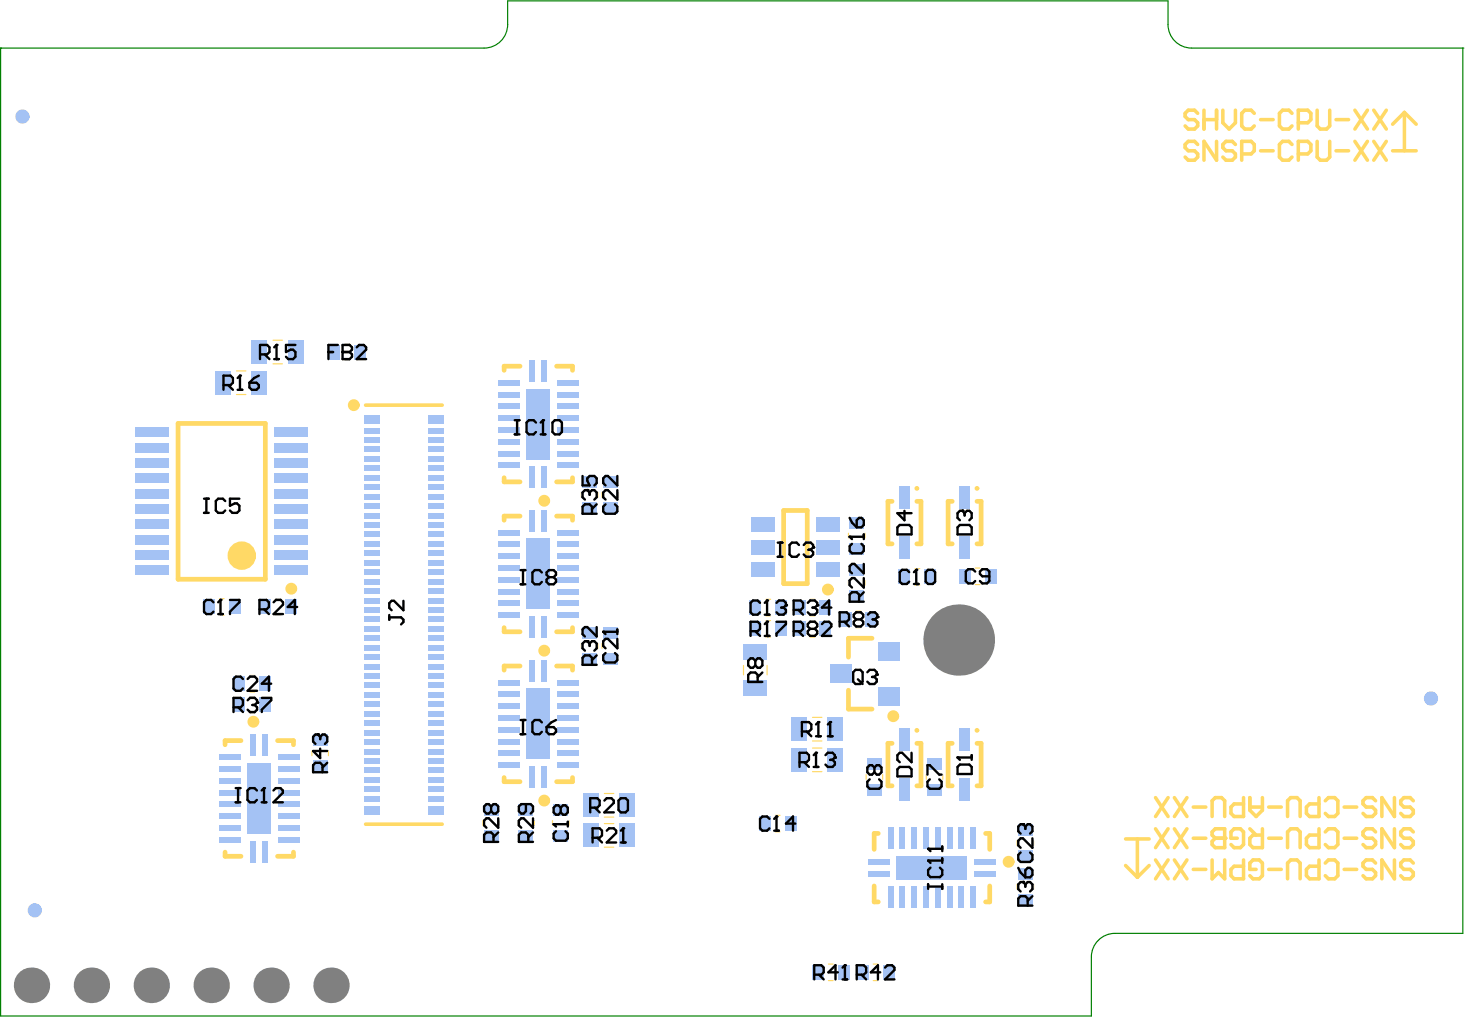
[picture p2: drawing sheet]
<svg xmlns="http://www.w3.org/2000/svg" width="207mm" height="144mm" viewBox="0 0 207 144" stroke-linecap="round" stroke-linejoin="round" font-family="sans-serif">
<g fill="none" stroke="#a4c2f4" stroke-width="1">
<circle cx="3.2" cy="16.4" r=".5"/>
<circle cx="201.9" cy="98.5" r=".5"/>
<circle cx="4.9" cy="128.4" r=".5"/>
</g>
<g fill="#808080">
<circle cx="135.3" cy="90.3" r="5"/>
<circle cx="46.7" cy="139" r="2.5"/>
<circle cx="38.3" cy="139" r="2.5"/>
<circle cx="29.8" cy="139" r="2.5"/>
<circle cx="12.9" cy="139" r="2.5"/>
<circle cx="21.4" cy="139" r="2.5"/>
<circle cx="4.4" cy="139" r="2.5"/>
</g>
<g fill="#a4c2f4">
<path d="M123.9 96.8h3v2.7h-3z" fill-rule="evenodd"/>
<path d="M123.9 90.5h3v2.7h-3z" fill-rule="evenodd"/>
<path d="M117.2 93.7h3v2.7h-3z" fill-rule="evenodd"/>
<path d="M106 76.2h3.3v2h-3.3z" fill-rule="evenodd"/>
<path d="M115.2 79.3h3.3v2h-3.3z" fill-rule="evenodd"/>
<path d="M115.2 76.2h3.3v2h-3.3z" fill-rule="evenodd"/>
<path d="M115.2 73h3.3v2h-3.3z" fill-rule="evenodd"/>
<path d="M106 73h3.3v2h-3.3z" fill-rule="evenodd"/>
<path d="M106 79.3h3.3v2h-3.3z" fill-rule="evenodd"/>
<path d="M51.4 61.7h2.2v.7h-2.2z" fill-rule="evenodd"/>
<path d="M60.4 58.6h2.2v1.1h-2.2z" fill-rule="evenodd"/>
<path d="M60.4 61.7h2.2v.7h-2.2z" fill-rule="evenodd"/>
<path d="M51.4 60.3h2.2v.8h-2.2z" fill-rule="evenodd"/>
<path d="M60.4 63h2.2v.8h-2.2z" fill-rule="evenodd"/>
<path d="M51.4 63h2.2v.8h-2.2z" fill-rule="evenodd"/>
<path d="M60.4 64.3h2.2v.8h-2.2z" fill-rule="evenodd"/>
<path d="M51.4 64.3h2.2v.8h-2.2z" fill-rule="evenodd"/>
<path d="M60.4 65.7h2.2v.7h-2.2z" fill-rule="evenodd"/>
<path d="M51.4 65.7h2.2v.7h-2.2z" fill-rule="evenodd"/>
<path d="M51.4 71h2.2v.8h-2.2z" fill-rule="evenodd"/>
<path d="M60.4 71h2.2v.8h-2.2z" fill-rule="evenodd"/>
<path d="M51.4 69.7h2.2v.7h-2.2z" fill-rule="evenodd"/>
<path d="M60.4 69.7h2.2v.7h-2.2z" fill-rule="evenodd"/>
<path d="M51.4 68.3h2.2v.8h-2.2z" fill-rule="evenodd"/>
<path d="M60.4 68.3h2.2v.8h-2.2z" fill-rule="evenodd"/>
<path d="M60.4 67h2.2v.8h-2.2z" fill-rule="evenodd"/>
<path d="M51.4 67h2.2v.8h-2.2z" fill-rule="evenodd"/>
<path d="M51.4 76.3h2.2v.8h-2.2z" fill-rule="evenodd"/>
<path d="M60.4 76.3h2.2v.8h-2.2z" fill-rule="evenodd"/>
<path d="M51.4 75h2.2v.8h-2.2z" fill-rule="evenodd"/>
<path d="M60.4 75h2.2v.8h-2.2z" fill-rule="evenodd"/>
<path d="M51.4 73.7h2.2v.7h-2.2z" fill-rule="evenodd"/>
<path d="M60.4 73.7h2.2v.7h-2.2z" fill-rule="evenodd"/>
<path d="M60.4 72.3h2.2v.8h-2.2z" fill-rule="evenodd"/>
<path d="M51.4 72.3h2.2v.8h-2.2z" fill-rule="evenodd"/>
<path d="M51.4 81.6h2.2v.8h-2.2z" fill-rule="evenodd"/>
<path d="M60.4 81.6h2.2v.8h-2.2z" fill-rule="evenodd"/>
<path d="M51.4 80.3h2.2v.8h-2.2z" fill-rule="evenodd"/>
<path d="M60.4 80.3h2.2v.8h-2.2z" fill-rule="evenodd"/>
<path d="M51.4 79h2.2v.8h-2.2z" fill-rule="evenodd"/>
<path d="M60.4 79h2.2v.8h-2.2z" fill-rule="evenodd"/>
<path d="M60.4 77.7h2.2v.7h-2.2z" fill-rule="evenodd"/>
<path d="M51.4 77.7h2.2v.7h-2.2z" fill-rule="evenodd"/>
<path d="M51.4 87h2.2v.7h-2.2z" fill-rule="evenodd"/>
<path d="M60.4 87h2.2v.7h-2.2z" fill-rule="evenodd"/>
<path d="M51.4 85.6h2.2v.8h-2.2z" fill-rule="evenodd"/>
<path d="M60.4 85.6h2.2v.8h-2.2z" fill-rule="evenodd"/>
<path d="M51.4 84.3h2.2v.8h-2.2z" fill-rule="evenodd"/>
<path d="M60.4 84.3h2.2v.8h-2.2z" fill-rule="evenodd"/>
<path d="M60.4 83h2.2v.7h-2.2z" fill-rule="evenodd"/>
<path d="M51.4 83h2.2v.7h-2.2z" fill-rule="evenodd"/>
<path d="M51.4 92.3h2.2v.8h-2.2z" fill-rule="evenodd"/>
<path d="M60.4 92.3h2.2v.8h-2.2z" fill-rule="evenodd"/>
<path d="M51.4 91h2.2v.7h-2.2z" fill-rule="evenodd"/>
<path d="M60.4 91h2.2v.7h-2.2z" fill-rule="evenodd"/>
<path d="M51.4 89.6h2.2v.8h-2.2z" fill-rule="evenodd"/>
<path d="M60.4 89.6h2.2v.8h-2.2z" fill-rule="evenodd"/>
<path d="M60.4 88.3h2.2v.8h-2.2z" fill-rule="evenodd"/>
<path d="M51.4 88.3h2.2v.8h-2.2z" fill-rule="evenodd"/>
<path d="M51.4 97.6h2.2v.8h-2.2z" fill-rule="evenodd"/>
<path d="M60.4 97.6h2.2v.8h-2.2z" fill-rule="evenodd"/>
<path d="M51.4 96.3h2.2v.8h-2.2z" fill-rule="evenodd"/>
<path d="M60.4 96.3h2.2v.8h-2.2z" fill-rule="evenodd"/>
<path d="M51.4 95h2.2v.7h-2.2z" fill-rule="evenodd"/>
<path d="M60.4 95h2.2v.7h-2.2z" fill-rule="evenodd"/>
<path d="M60.4 93.6h2.2v.8h-2.2z" fill-rule="evenodd"/>
<path d="M51.4 93.6h2.2v.8h-2.2z" fill-rule="evenodd"/>
<path d="M51.4 103h2.2v.7h-2.2z" fill-rule="evenodd"/>
<path d="M60.4 103h2.2v.7h-2.2z" fill-rule="evenodd"/>
<path d="M51.4 101.6h2.2v.8h-2.2z" fill-rule="evenodd"/>
<path d="M60.4 101.6h2.2v.8h-2.2z" fill-rule="evenodd"/>
<path d="M51.4 100.3h2.2v.8h-2.2z" fill-rule="evenodd"/>
<path d="M60.4 100.3h2.2v.8h-2.2z" fill-rule="evenodd"/>
<path d="M60.4 99h2.2v.7h-2.2z" fill-rule="evenodd"/>
<path d="M51.4 99h2.2v.7h-2.2z" fill-rule="evenodd"/>
<path d="M51.4 108.3h2.2v.8h-2.2z" fill-rule="evenodd"/>
<path d="M51.4 109.6h2.2v.8h-2.2z" fill-rule="evenodd"/>
<path d="M51.4 111h2.2v.7h-2.2z" fill-rule="evenodd"/>
<path d="M51.4 112.3h2.2v.7h-2.2z" fill-rule="evenodd"/>
<path d="M51.4 104.3h2.2v.8h-2.2z" fill-rule="evenodd"/>
<path d="M51.4 105.6h2.2v.8h-2.2z" fill-rule="evenodd"/>
<path d="M51.4 107h2.2v.7h-2.2z" fill-rule="evenodd"/>
<path d="M60.4 108.3h2.2v.8h-2.2z" fill-rule="evenodd"/>
<path d="M60.4 109.6h2.2v.8h-2.2z" fill-rule="evenodd"/>
<path d="M60.4 111h2.2v.7h-2.2z" fill-rule="evenodd"/>
<path d="M60.4 112.3h2.2v.7h-2.2z" fill-rule="evenodd"/>
<path d="M60.4 104.3h2.2v.8h-2.2z" fill-rule="evenodd"/>
<path d="M60.4 105.6h2.2v.8h-2.2z" fill-rule="evenodd"/>
<path d="M60.4 107h2.2v.7h-2.2z" fill-rule="evenodd"/>
<path d="M60.4 60.3h2.2v.8h-2.2z" fill-rule="evenodd"/>
<path d="M51.4 58.6h2.2v1.1h-2.2z" fill-rule="evenodd"/>
<path d="M60.4 113.7h2.2v1.1h-2.2z" fill-rule="evenodd"/>
<path d="M51.4 113.7h2.2v1.1h-2.2z" fill-rule="evenodd"/>
<path d="M126.9 68.5h1.5v3.2h-1.5z" fill-rule="evenodd"/>
<path d="M126.9 75.7h1.5v3.2h-1.5z" fill-rule="evenodd"/>
<path d="M107.1 115.2h1.6v2h-1.6z" fill-rule="evenodd"/>
<path d="M110.7 115.2h1.7v2h-1.7z" fill-rule="evenodd"/>
<path d="M38.8 79.8h4.6v1.3h-4.6z" fill-rule="evenodd"/>
<path d="M38.8 77.6h4.6v1.4h-4.6z" fill-rule="evenodd"/>
<path d="M38.8 75.5h4.6v1.3h-4.6z" fill-rule="evenodd"/>
<path d="M38.8 73.3h4.6v1.3h-4.6z" fill-rule="evenodd"/>
<path d="M38.8 71.1h4.6v1.4h-4.6z" fill-rule="evenodd"/>
<path d="M38.8 69h4.6v1.3h-4.6z" fill-rule="evenodd"/>
<path d="M38.8 66.8h4.6v1.3h-4.6z" fill-rule="evenodd"/>
<path d="M38.8 64.6h4.6v1.4h-4.6z" fill-rule="evenodd"/>
<path d="M38.8 62.5h4.6v1.3h-4.6z" fill-rule="evenodd"/>
<path d="M38.8 60.3h4.6v1.3h-4.6z" fill-rule="evenodd"/>
<path d="M19.1 79.8h4.7v1.3h-4.7z" fill-rule="evenodd"/>
<path d="M19.1 77.6h4.7v1.4h-4.7z" fill-rule="evenodd"/>
<path d="M19.1 75.5h4.7v1.3h-4.7z" fill-rule="evenodd"/>
<path d="M19.1 73.3h4.7v1.3h-4.7z" fill-rule="evenodd"/>
<path d="M19.1 71.1h4.7v1.4h-4.7z" fill-rule="evenodd"/>
<path d="M19.1 69h4.7v1.3h-4.7z" fill-rule="evenodd"/>
<path d="M19.1 66.8h4.7v1.3h-4.7z" fill-rule="evenodd"/>
<path d="M19.1 64.6h4.7v1.4h-4.7z" fill-rule="evenodd"/>
<path d="M19.1 62.5h4.7v1.3h-4.7z" fill-rule="evenodd"/>
<path d="M19.1 60.3h4.7v1.3h-4.7z" fill-rule="evenodd"/>
<path d="M50 48.7h1.7v2h-1.7z" fill-rule="evenodd"/>
<path d="M46.3 48.7h1.7v2h-1.7z" fill-rule="evenodd"/>
<path d="M135.4 68.5h1.5v3.2h-1.5z" fill-rule="evenodd"/>
<path d="M135.4 75.7h1.5v3.2h-1.5z" fill-rule="evenodd"/>
<path d="M143.7 116.2h2v1.7h-2z" fill-rule="evenodd"/>
<path d="M143.7 119.9h2v1.7h-2z" fill-rule="evenodd"/>
<path d="M126.5 120.7h10v3.3h-10z" fill-rule="evenodd"/>
<path d="M137.5 121.1h3v.9h-3z" fill-rule="evenodd"/>
<path d="M137.5 122.8h3v.8h-3z" fill-rule="evenodd"/>
<path d="M136.9 125h.8v3h-.8z" fill-rule="evenodd"/>
<path d="M135.3 125h.8v3h-.8z" fill-rule="evenodd"/>
<path d="M133.6 125h.8v3h-.8z" fill-rule="evenodd"/>
<path d="M131.9 125h.9v3h-.9z" fill-rule="evenodd"/>
<path d="M130.3 125h.8v3h-.8z" fill-rule="evenodd"/>
<path d="M128.6 125h.8v3h-.8z" fill-rule="evenodd"/>
<path d="M126.9 125h.9v3h-.9z" fill-rule="evenodd"/>
<path d="M125.3 125h.8v3h-.8z" fill-rule="evenodd"/>
<path d="M122.5 122.8h3v.8h-3z" fill-rule="evenodd"/>
<path d="M122.5 121.1h3v.9h-3z" fill-rule="evenodd"/>
<path d="M125.3 116.7h.8v3h-.8z" fill-rule="evenodd"/>
<path d="M126.9 116.7h.9v3h-.9z" fill-rule="evenodd"/>
<path d="M128.6 116.7h.8v3h-.8z" fill-rule="evenodd"/>
<path d="M130.3 116.7h.8v3h-.8z" fill-rule="evenodd"/>
<path d="M131.9 116.7h.9v3h-.9z" fill-rule="evenodd"/>
<path d="M133.6 116.7h.8v3h-.8z" fill-rule="evenodd"/>
<path d="M135.3 116.7h.8v3h-.8z" fill-rule="evenodd"/>
<path d="M136.9 116.7h.8v3h-.8z" fill-rule="evenodd"/>
<path d="M40.7 48h2.1v3.3h-2.1z" fill-rule="evenodd"/>
<path d="M35.5 48h2.2v3.3h-2.2z" fill-rule="evenodd"/>
<path d="M126.9 109.8h1.5v3.2h-1.5z" fill-rule="evenodd"/>
<path d="M126.9 102.7h1.5v3.1h-1.5z" fill-rule="evenodd"/>
<path d="M130.9 110.6h2v1.6h-2z" fill-rule="evenodd"/>
<path d="M130.9 106.9h2v1.7h-2z" fill-rule="evenodd"/>
<path d="M120.9 136.1h1.7v2h-1.7z" fill-rule="evenodd"/>
<path d="M124.6 136.1h1.6v2h-1.6z" fill-rule="evenodd"/>
<path d="M114.6 136.1h1.6v2h-1.6z" fill-rule="evenodd"/>
<path d="M118.2 136.1h1.7v2h-1.7z" fill-rule="evenodd"/>
<path d="M112 87.7h1.7v2h-1.7z" fill-rule="evenodd"/>
<path d="M115.6 87.7h1.7v2h-1.7z" fill-rule="evenodd"/>
<path d="M116.8 105.5h2.2v3.3h-2.2z" fill-rule="evenodd"/>
<path d="M111.7 105.5h2.1v3.3h-2.1z" fill-rule="evenodd"/>
<path d="M116.8 101.2h2.2v3.3h-2.2z" fill-rule="evenodd"/>
<path d="M111.7 101.2h2.1v3.3h-2.1z" fill-rule="evenodd"/>
<path d="M122.1 86.4h1.7v2h-1.7z" fill-rule="evenodd"/>
<path d="M118.5 86.4h1.6v2h-1.6z" fill-rule="evenodd"/>
<path d="M70.3 86.4h3v.8h-3z" fill-rule="evenodd"/>
<path d="M74.7 86.9h.8v3h-.8z" fill-rule="evenodd"/>
<path d="M82.2 88.4h2v1.7h-2z" fill-rule="evenodd"/>
<path d="M85.1 88.4h2v1.7h-2z" fill-rule="evenodd"/>
<path d="M44.2 107.3h2v1.6h-2z" fill-rule="evenodd"/>
<path d="M44.2 103.6h2v1.7h-2z" fill-rule="evenodd"/>
<path d="M105.7 87.7h1.7v2h-1.7z" fill-rule="evenodd"/>
<path d="M109.4 87.7h1.7v2h-1.7z" fill-rule="evenodd"/>
<path d="M115.7 84.7h1.6v2h-1.6z" fill-rule="evenodd"/>
<path d="M112 84.7h1.7v2h-1.7z" fill-rule="evenodd"/>
<path d="M82.3 116.2h2.1v3.3h-2.1z" fill-rule="evenodd"/>
<path d="M87.4 116.2h2.2v3.3h-2.2z" fill-rule="evenodd"/>
<path d="M82.3 111.9h2.1v3.3h-2.1z" fill-rule="evenodd"/>
<path d="M87.4 111.9h2.2v3.3h-2.2z" fill-rule="evenodd"/>
<path d="M35.5 52.3h2.2v3.3h-2.2z" fill-rule="evenodd"/>
<path d="M30.4 52.3h2.1v3.3h-2.1z" fill-rule="evenodd"/>
<path d="M104.9 96h3.3v2.2h-3.3z" fill-rule="evenodd"/>
<path d="M104.9 90.9h3.3v2.1h-3.3z" fill-rule="evenodd"/>
<path d="M32.9 95.4h1.7v2h-1.7z" fill-rule="evenodd"/>
<path d="M36.6 95.4h1.7v2h-1.7z" fill-rule="evenodd"/>
<path d="M85.1 67.1h2v1.7h-2z" fill-rule="evenodd"/>
<path d="M85.1 70.8h2v1.7h-2z" fill-rule="evenodd"/>
<path d="M85.1 92.1h2v1.7h-2z" fill-rule="evenodd"/>
<path d="M78.1 117.1h2v1.6h-2z" fill-rule="evenodd"/>
<path d="M78.1 113.4h2v1.7h-2z" fill-rule="evenodd"/>
<path d="M32.3 84.6h1.6v2h-1.6z" fill-rule="evenodd"/>
<path d="M28.6 84.6h1.7v2h-1.7z" fill-rule="evenodd"/>
<path d="M119.9 72.9h2v1.6h-2z" fill-rule="evenodd"/>
<path d="M119.9 76.5h2v1.7h-2z" fill-rule="evenodd"/>
<path d="M109.4 84.7h1.7v2h-1.7z" fill-rule="evenodd"/>
<path d="M105.7 84.7h1.7v2h-1.7z" fill-rule="evenodd"/>
<path d="M130.5 80.4h1.6v2h-1.6z" fill-rule="evenodd"/>
<path d="M126.8 80.4h1.7v2h-1.7z" fill-rule="evenodd"/>
<path d="M138.9 80.3h1.7v2h-1.7z" fill-rule="evenodd"/>
<path d="M135.3 80.3h1.6v2h-1.6z" fill-rule="evenodd"/>
<path d="M122.4 106.9h2v1.7h-2z" fill-rule="evenodd"/>
<path d="M122.4 110.6h2v1.6h-2z" fill-rule="evenodd"/>
<path d="M36.6 98.4h1.7v2h-1.7z" fill-rule="evenodd"/>
<path d="M32.9 98.4h1.7v2h-1.7z" fill-rule="evenodd"/>
<path d="M143.7 126.1h2v1.6h-2z" fill-rule="evenodd"/>
<path d="M143.7 122.4h2v1.7h-2z" fill-rule="evenodd"/>
<path d="M82.2 70.8h2v1.7h-2z" fill-rule="evenodd"/>
<path d="M82.2 67.1h2v1.7h-2z" fill-rule="evenodd"/>
<path d="M82.2 92.1h2v1.7h-2z" fill-rule="evenodd"/>
<path d="M73.2 113.4h2v1.7h-2z" fill-rule="evenodd"/>
<path d="M73.2 117.1h2v1.6h-2z" fill-rule="evenodd"/>
<path d="M68.3 117.1h2v1.6h-2z" fill-rule="evenodd"/>
<path d="M68.3 113.4h2v1.7h-2z" fill-rule="evenodd"/>
<path d="M36.6 84.6h1.7v2h-1.7z" fill-rule="evenodd"/>
<path d="M40.3 84.6h1.6v2h-1.6z" fill-rule="evenodd"/>
<path d="M119.9 79.5h2v1.7h-2z" fill-rule="evenodd"/>
<path d="M119.9 83.2h2v1.7h-2z" fill-rule="evenodd"/>
<path d="M135.4 102.7h1.5v3.1h-1.5z" fill-rule="evenodd"/>
<path d="M135.4 109.8h1.5v3.2h-1.5z" fill-rule="evenodd"/>
<path d="M74.3 54.8h3.3v10h-3.3z" fill-rule="evenodd"/>
<path d="M76.4 65.8h.8v3h-.8z" fill-rule="evenodd"/>
<path d="M74.7 65.8h.8v3h-.8z" fill-rule="evenodd"/>
<path d="M70.3 65.2h3v.8h-3z" fill-rule="evenodd"/>
<path d="M70.3 63.6h3v.8h-3z" fill-rule="evenodd"/>
<path d="M70.3 61.9h3v.8h-3z" fill-rule="evenodd"/>
<path d="M70.3 60.2h3v.9h-3z" fill-rule="evenodd"/>
<path d="M70.3 58.6h3v.8h-3z" fill-rule="evenodd"/>
<path d="M70.3 56.9h3v.8h-3z" fill-rule="evenodd"/>
<path d="M70.3 55.2h3v.9h-3z" fill-rule="evenodd"/>
<path d="M70.3 53.6h3v.8h-3z" fill-rule="evenodd"/>
<path d="M74.7 50.8h.8v3h-.8z" fill-rule="evenodd"/>
<path d="M76.4 50.8h.8v3h-.8z" fill-rule="evenodd"/>
<path d="M78.6 53.6h3v.8h-3z" fill-rule="evenodd"/>
<path d="M78.6 55.2h3v.9h-3z" fill-rule="evenodd"/>
<path d="M78.6 56.9h3v.8h-3z" fill-rule="evenodd"/>
<path d="M78.6 58.6h3v.8h-3z" fill-rule="evenodd"/>
<path d="M78.6 60.2h3v.9h-3z" fill-rule="evenodd"/>
<path d="M78.6 61.9h3v.8h-3z" fill-rule="evenodd"/>
<path d="M78.6 63.6h3v.8h-3z" fill-rule="evenodd"/>
<path d="M78.6 65.2h3v.8h-3z" fill-rule="evenodd"/>
<path d="M74.3 76h3.3v9.9h-3.3z" fill-rule="evenodd"/>
<path d="M76.4 86.9h.8v3h-.8z" fill-rule="evenodd"/>
<path d="M70.3 84.7h3v.8h-3z" fill-rule="evenodd"/>
<path d="M70.3 83h3v.9h-3z" fill-rule="evenodd"/>
<path d="M70.3 81.4h3v.8h-3z" fill-rule="evenodd"/>
<path d="M70.3 79.7h3v.8h-3z" fill-rule="evenodd"/>
<path d="M70.3 78h3v.9h-3z" fill-rule="evenodd"/>
<path d="M70.3 76.4h3v.8h-3z" fill-rule="evenodd"/>
<path d="M70.3 74.7h3v.8h-3z" fill-rule="evenodd"/>
<path d="M74.7 72h.8v3h-.8z" fill-rule="evenodd"/>
<path d="M76.4 72h.8v3h-.8z" fill-rule="evenodd"/>
<path d="M78.6 74.7h3v.8h-3z" fill-rule="evenodd"/>
<path d="M78.6 76.4h3v.8h-3z" fill-rule="evenodd"/>
<path d="M78.6 78h3v.9h-3z" fill-rule="evenodd"/>
<path d="M78.6 79.7h3v.8h-3z" fill-rule="evenodd"/>
<path d="M78.6 81.4h3v.8h-3z" fill-rule="evenodd"/>
<path d="M78.6 83h3v.9h-3z" fill-rule="evenodd"/>
<path d="M78.6 84.7h3v.8h-3z" fill-rule="evenodd"/>
<path d="M78.6 86.4h3v.8h-3z" fill-rule="evenodd"/>
<path d="M74.3 97.1h3.3v10h-3.3z" fill-rule="evenodd"/>
<path d="M76.4 108.1h.8v3h-.8z" fill-rule="evenodd"/>
<path d="M74.7 108.1h.8v3h-.8z" fill-rule="evenodd"/>
<path d="M70.3 107.5h3v.8h-3z" fill-rule="evenodd"/>
<path d="M70.3 105.8h3v.9h-3z" fill-rule="evenodd"/>
<path d="M70.3 104.2h3v.8h-3z" fill-rule="evenodd"/>
<path d="M70.3 102.5h3v.8h-3z" fill-rule="evenodd"/>
<path d="M70.3 100.8h3v.9h-3z" fill-rule="evenodd"/>
<path d="M70.3 99.2h3v.8h-3z" fill-rule="evenodd"/>
<path d="M70.3 97.5h3v.8h-3z" fill-rule="evenodd"/>
<path d="M70.3 95.9h3v.8h-3z" fill-rule="evenodd"/>
<path d="M74.7 93.1h.8v3h-.8z" fill-rule="evenodd"/>
<path d="M76.4 93.1h.8v3h-.8z" fill-rule="evenodd"/>
<path d="M78.6 95.9h3v.8h-3z" fill-rule="evenodd"/>
<path d="M78.6 97.5h3v.8h-3z" fill-rule="evenodd"/>
<path d="M78.6 99.2h3v.8h-3z" fill-rule="evenodd"/>
<path d="M78.6 100.8h3v.9h-3z" fill-rule="evenodd"/>
<path d="M78.6 102.5h3v.8h-3z" fill-rule="evenodd"/>
<path d="M78.6 104.2h3v.8h-3z" fill-rule="evenodd"/>
<path d="M78.6 105.8h3v.9h-3z" fill-rule="evenodd"/>
<path d="M78.6 107.5h3v.8h-3z" fill-rule="evenodd"/>
<path d="M30.9 106.4h3v.8h-3z" fill-rule="evenodd"/>
<path d="M30.9 108h3v.9h-3z" fill-rule="evenodd"/>
<path d="M30.9 109.7h3v.8h-3z" fill-rule="evenodd"/>
<path d="M30.9 111.4h3v.8h-3z" fill-rule="evenodd"/>
<path d="M30.9 113h3v.9h-3z" fill-rule="evenodd"/>
<path d="M30.9 114.7h3v.8h-3z" fill-rule="evenodd"/>
<path d="M30.9 116.4h3v.8h-3z" fill-rule="evenodd"/>
<path d="M30.9 118h3v.9h-3z" fill-rule="evenodd"/>
<path d="M35.3 118.6h.9v3h-.9z" fill-rule="evenodd"/>
<path d="M37 118.6h.8v3h-.8z" fill-rule="evenodd"/>
<path d="M39.2 118h3v.9h-3z" fill-rule="evenodd"/>
<path d="M39.2 116.4h3v.8h-3z" fill-rule="evenodd"/>
<path d="M39.2 114.7h3v.8h-3z" fill-rule="evenodd"/>
<path d="M39.2 113h3v.9h-3z" fill-rule="evenodd"/>
<path d="M39.2 111.4h3v.8h-3z" fill-rule="evenodd"/>
<path d="M39.2 109.7h3v.8h-3z" fill-rule="evenodd"/>
<path d="M39.2 108h3v.9h-3z" fill-rule="evenodd"/>
<path d="M39.2 106.4h3v.8h-3z" fill-rule="evenodd"/>
<path d="M37 103.6h.8v3h-.8z" fill-rule="evenodd"/>
<path d="M35.3 103.6h.9v3h-.9z" fill-rule="evenodd"/>
<path d="M34.9 107.6h3.4v10h-3.4z" fill-rule="evenodd"/>
</g>
<g fill="none" stroke="#ffd966" stroke-width=".67">
<path d="M25.1 59.7h12.3v22h-12.3zM73.4 51.6h-2.3v.6M78.5 51.6h2.3v.6M71.1 67.4v.6h2.3M73.4 72.8h-2.3v.6M78.5 72.8h2.3v.6M80.8 67.4v.6h-2.3M110.6 72h3.3v10.3h-3.3zM125.9 70.7h-.6v6h.6M129.4 70.7h.6v6h-.6M134.4 70.7h-.6v6h.6M137.9 70.7h.5v6h-.5"/>
<path d="M71.1 88.5v.6h2.3M73.4 93.9h-2.3v.6M78.5 93.9h2.3v.6M80.8 88.5v.6h-2.3M119.7 97.3v2.7h3.4M123.1 90h-3.4v2.7M34 104.5h-2.2v.5M39.2 104.5h2.2v.5M71.1 109.7v.6h2.3M80.8 109.7v.6h-2.3M123.9 117.6h-.5v2.2M125.9 104.8h-.6v6h.6"/>
<path d="M129.4 104.8h.6v6h-.6M134.4 104.8h-.6v6h.6M137.9 104.8h.5v6h-.5M139.1 117.6h.6v2.2M31.8 120.2v.6h2.2M41.4 120.2v.6h-2.2M123.4 125v2.2h.5M139.7 125v2.2h-.6"/>
</g>
<path d="M51.6 57.1h10.8M51.6 116.2h10.8" fill="none" stroke="#ffd966" stroke-width=".51"/>
<g fill="none" stroke="#ffd966" stroke-width=".17">
<path d="M33.4 55.6h1.3M33.4 52.3h1.3M38.5 51.3h1.4M38.5 48h1.4M48.7 48.5h.6M48.7 50.8h.6M82 69.5v.6M84.4 69.5v.6M84.9 69.5v.6M87.3 69.5v.6M119.7 75.2v.7M122.1 75.2v.7"/>
<path d="M31 84.4h.6M31 86.8h.6M35.3 97.6h.6M35.3 95.3h.6M35.3 98.3h.6M38.9 84.4h.7M38.9 86.8h.7M82 90.8v.6M84.4 90.8v.6M84.9 90.8v.6M87.3 90.8v.6M104.9 93.9v1.3"/>
<path d="M108.1 89.9h.6M108.1 87.5h.6M108.1 84.5h.6M108.1 86.9h.6M108.2 93.9v1.3M114.3 89.9h.7M114.3 87.5h.7M114.3 84.5h.7M114.3 86.9h.7M119.7 81.9v.6M120.8 86.2h.7M120.8 88.5h.7"/>
<path d="M122.1 81.9v.6M129.1 80.2h.7M129.1 82.5h.7M137.6 80.1h.7M137.6 82.4h.7M35.3 100.6h.6M44 105.9v.7M46.3 105.9v.7M68.1 115.7v.7M70.5 115.7v.7M73.1 115.7v.7M75.4 115.7v.7"/>
<path d="M78 115.7v.7M80.3 115.7v.7M85.3 116.2h1.3M85.3 119.5h1.3M85.3 111.9h1.3M85.3 115.2h1.3M109.4 117.3h.7M109.4 115h.7M114.7 108.8h1.3M114.7 105.5h1.3M114.7 104.5h1.3M114.7 101.2h1.3"/>
<path d="M122.2 109.3v.6M124.6 109.3v.6M130.7 109.3v.6M133 109.3v.6M143.5 118.6v.6M145.9 118.6v.6M116.9 138.3h.7M116.9 136h.7M123.2 138.3h.7M123.2 136h.7M143.5 124.7v.7M145.9 124.7v.7"/>
</g>
<g fill="none" stroke="#ffd966" stroke-width=".5">
<path d="M198.2 15.9v5.4M198.2 15.9l1.6 1.6M198.2 15.9l-1.7 1.6M196.5 21.3h3.3M158.8 118.3h3.4M160.5 118.3v5.4M172.8 118.2h-1.3l-.5-.4v-.5l.5-.4h1.3v2.7M174.6 118.2h-.9v-.9l.4-.4h.9l.5 .4v1.8l-.5 .5h-.9l-.4-.5M176.4 116.9l.9 .9M178.1 116.9v2.7h-1.3l-.4-.5v-.9l.4-.4h1.3M179 118.2h1.8M181.7 119.6v-2.3l.4-.4h.9l.5 .4v2.3"/>
<path d="M186.1 116.9v2.7h-1.3l-.4-.5v-.9l.4-.4h1.3M187 117.3l.5-.4h.8l.5 .4v1.8l-.5 .5h-.8l-.5-.5M189.7 118.2h1.7M194.1 117.3l-.4-.4h-.9l-.5 .4v.5l.5 .4h.9l.4 .5v.4l-.4 .5h-.9l-.5-.5M196.8 116.9v2.7l-1.8-2.7v2.7M199.4 117.3l-.4-.4h-.9l-.4 .4v.5l.4 .4h.9l.4 .5v.4l-.4 .5h-.9l-.4-.5M158.8 122.1l1.7 1.6M162.2 122.1l-1.7 1.6M163.1 121.3l1.7 2.7M164.8 121.3l-1.7 2.7M165.7 121.3l1.8 2.7M167.5 121.3l-1.8 2.7"/>
<path d="M168.4 122.6h1.8M171 121.3v2.7l.9-.9 .9 .9v-2.7M175.5 121.3v2.7h-1.4l-.4-.5v-.9l.4-.4h1.4M177.3 122.6h-.9v-.9l.4-.4h.9l.4 .4v1.8l-.4 .5h-.9l-.4-.5M179 122.6h1.8M181.7 124v-2.3l.4-.4h.9l.5 .4v2.3M186.1 121.3v2.7h-1.3l-.4-.5v-.9l.4-.4h1.3M187 121.7l.5-.4h.8l.5 .4v1.8l-.5 .5h-.8l-.5-.5M189.7 122.6h1.7M194.1 121.7l-.4-.4h-.9l-.5 .4v.5l.5 .4h.9l.4 .5v.4l-.4 .5h-.9l-.5-.5M196.8 121.3v2.7l-1.8-2.7v2.7M199.4 121.7l-.4-.4h-.9l-.4 .4v.5l.4 .4h.9l.4 .5v.4l-.4 .5h-.9l-.4-.5"/>
</g>
<circle cx="172.8" cy="118.2" r=".25" fill="#ffd966"/>
<g fill="none" stroke="#ffd966" stroke-width=".5">
<path d="M169 16l-.4-.5h-.9l-.5 .5v.4l.5 .5h.9l.4 .4v.5l-.4 .4h-.9l-.5-.4M169.9 16.9h1.8M169.9 15.5v2.7M171.7 19.9v2.7l-1.8-2.7v2.7M171.7 15.5v2.7M172.6 15.5v1.8l.8 .9 .9-.9v-1.8M177 16l-.5-.5h-.8l-.5 .5v1.8l.5 .4h.8l.5-.4M177.9 16.9h1.8M182.3 16l-.4-.5h-.9l-.5 .5v1.8l.5 .4h.9l.4-.4M183.2 17.3h1.3l.5-.4v-.9l-.5-.5h-1.3v2.7M185.9 15.5v2.3l.4 .4h.9l.4-.4v-2.3M185.9 19.9v2.3l.4 .4h.9l.4-.4v-2.3"/>
<path d="M188.5 16.9h1.8M191.2 15.5l1.8 2.7M191.2 19.9l1.8 2.7M193 15.5l-1.8 2.7M193 19.9l-1.8 2.7M193.8 15.5l1.8 2.7M193.8 19.9l1.8 2.7M195.6 15.5l-1.8 2.7M195.6 19.9l-1.8 2.7M169 20.4l-.4-.5h-.9l-.5 .5v.4l.5 .5h.9l.4 .4v.5l-.4 .4h-.9l-.5-.4M174.3 20.4l-.4-.5h-.9l-.4 .5v.4l.4 .5h.9l.4 .4v.5l-.4 .4h-.9l-.4-.4M175.2 21.7h1.3l.5-.4v-.9l-.5-.5h-1.3v2.7"/>
<path d="M177.9 21.3h1.8M182.3 20.4l-.4-.5h-.9l-.5 .5v1.8l.5 .4h.9l.4-.4M183.2 21.7h1.3l.5-.4v-.9l-.5-.5h-1.3v2.7M188.5 21.3h1.8M163.1 116.9l1.7 2.7M163.1 112.5l1.7 2.7M164.8 116.9l-1.7 2.7M164.8 112.5l-1.7 2.7M165.7 116.9l1.8 2.7M165.7 112.5l1.8 2.7M167.5 116.9l-1.8 2.7M167.5 112.5l-1.8 2.7"/>
<path d="M168.4 118.2h1.8M168.4 113.8h1.8M171 115.2v-2.3l.5-.4h.9l.4 .4v2.3M172.8 118.2h-1.3l-.5 .5v.4l.5 .5h1.3M175.5 112.5v2.7h-1.4l-.4-.5v-.9l.4-.4h1.4M176.4 113.8h1.7M176.4 112.5v1.8l.9 .9 .8-.9v-1.8M179 113.8h1.8M181.7 115.2v-2.3l.4-.4h.9l.5 .4v2.3M186.1 112.5v2.7h-1.3l-.4-.5v-.9l.4-.4h1.3M187 112.9l.5-.4h.8l.5 .4v1.8l-.5 .5h-.8l-.5-.5M189.7 113.8h1.7"/>
<path d="M194.1 112.9l-.4-.4h-.9l-.5 .4v.5l.5 .4h.9l.4 .5v.4l-.4 .5h-.9l-.5-.5M196.8 112.5v2.7l-1.8-2.7v2.7M199.4 112.9l-.4-.4h-.9l-.4 .4v.5l.4 .4h.9l.4 .5v.4l-.4 .5h-.9l-.4-.5"/>
</g>
<g fill="none" stroke="#ffd966" stroke-width=".83">
<circle cx="49.9" cy="57.1" r=".42"/>
<circle cx="76.8" cy="70.6" r=".42"/>
<circle cx="41.1" cy="83" r=".42"/>
<circle cx="76.8" cy="91.8" r=".42"/>
<circle cx="116.8" cy="83.2" r=".42"/>
<circle cx="35.8" cy="101.8" r=".42"/>
<circle cx="76.8" cy="112.9" r=".42"/>
<circle cx="126" cy="101" r=".42"/>
<circle cx="142.3" cy="121.5" r=".42"/>
</g>
<g fill="none" stroke="#ffd966" stroke-width=".33">
<circle cx="129.4" cy="68.9" r=".17"/>
<circle cx="137.9" cy="68.9" r=".17"/>
<circle cx="129.4" cy="103" r=".17"/>
<circle cx="137.9" cy="103" r=".17"/>
</g>
<circle cx="34.1" cy="78.4" r="1" fill="none" stroke="#ffd966" stroke-width="2"/>
<path d="M.1 6.8h.1M.1 6.8h68.2a3.3 3.3 0 0 0 3.3-3.3v-3.4h93.2v3.4a3.3 3.3 0 0 0 3.3 3.3h38.3M.1 6.8v136.5h153.9v-8.3M206.4 6.8h.1M206.4 6.8v124.8h-49.1a3.3 3.3 0 0 0-3.3 3.4" fill="none" stroke="#008000" stroke-width=".17"/>
<g fill="none" stroke="#000" stroke-width=".33">
<path d="M31.5 54.3h1l.4-.3v-.7l-.4-.3h-1v2M32.2 54.3l.7 .7M33.5 53.3l.4-.3v2M33.5 55h.7M35.2 54h1l.3 .3v.3l-.3 .4h-.7l-.3-.4zM36.5 53l-.6 .3-.7 .7M36.7 50h1l.3-.3v-.7l-.3-.3h-1v1.9M37.4 50l.6 .6M38.7 49l.3-.3v1.9M38.7 50.6h.7M41.7 48.7h-1.3v1l.6-.4h.4l.3 .4v.6l-.3 .3h-.7l-.3-.3M46.3 49.7h.7"/>
<path d="M47.7 48.7h-1.4v1.9M48.3 48.7h1l.4 .3v.3l-.4 .4 .4 .3v.3l-.4 .3h-1zM48.3 49.7h1M50.3 49l.4-.3h.6l.4 .3v.3l-1.4 1.3h1.4M72.6 59.3h.7M73 59.3v2M75.6 59.6l-.3-.3h-.7l-.3 .3v1.3l.3 .4h.7l.3-.4M76.3 59.6l.3-.3v2M78.3 59.3h.7l.3 .3v1.3l-.3 .4h-.7l-.3-.4v-1.3zM28.8 70.3h.7M28.8 72.3h.7M29.1 70.3v2"/>
<path d="M31.8 70.7l-.3-.4h-.7l-.3 .4v1.3l.3 .3h.7l.3-.3M33.8 70.3h-1.4v1l.7-.3h.3l.4 .3v.7l-.4 .3h-.6l-.4-.3M72.6 61.3h.7M76.3 61.3h.7M82.2 67.1v1.4h1l-.3-.7v-.3l.3-.4h.7l.3 .4v.6l-.3 .4M83.2 69.5l-.3-.4h-.4l-.3 .4v.6l.3 .4M83.2 69.5l.3-.4h.4l.3 .4v.6l-.3 .4M83.2 69.5v.3M83.5 72.5v-1l-.3-.4h-.7l-.3 .4v1h2M84.2 71.1l-.7 .7M85.4 71.1l-.3 .4v.6l.3 .4h1.4l.3-.4v-.6l-.3-.4M87.1 67.1v1.4l-1.3-1.4h-.4l-.3 .4v.6l.3 .4"/>
<path d="M87.1 69.1v1.4l-1.3-1.4h-.4l-.3 .4v.6l.3 .4M109.7 76.5h.7M109.7 78.5h.7M110.1 76.5v2M112.7 76.9l-.3-.4h-.7l-.3 .4v1.3l.3 .3h.7l.3-.3M113.4 76.9l.3-.4h.7l.3 .4v.3l-.3 .3M114.1 77.5h.3M114.4 77.5l.3 .4v.3l-.3 .3h-.7l-.3-.3M119.9 73l.3 .7 .7 .7M120.2 76.7l-.3 .3v.7l.3 .3h1.4l.3-.3v-.7l-.3-.3M121.2 73h.4l.3 .4v.6l-.3 .4h-.7v-1zM121.9 79.5v1.4l-1.3-1.4h-.4l-.3 .4v.6l.3 .4"/>
<path d="M121.9 75.4v.6M121.9 75.7h-2l.3 .3M127 74h1.3l.3 .4v1h-2v-1zM127.6 72v1.4l-1-1h2M135.5 74h1.3l.3 .4v1h-2v-1zM136.1 72.4l.4-.4h.3l.3 .4v.6l-.3 .4M136.1 72.4l-.3-.4h-.3l-.4 .4v.6l.4 .4M136.1 72.4v.3M30.1 84.9l-.3-.3h-.7l-.3 .3v1.4l.3 .3h.7l.3-.3M30.8 86.6h.7M30.8 84.9l.3-.3v2M32.4 84.6h1.4v.3l-1.4 1.4v.3"/>
<path d="M32.9 99.8h1l.4-.4v-.6l-.4-.4h-1v2M33.6 99.8l.7 .6M34.3 95.8l-.4-.4h-.6l-.4 .4v1.3l.4 .3h.6l.4-.3M34.9 95.8l.4-.4h.6l.4 .4v.3l-1.4 1.3h1.4M34.9 98.8l.4-.4h.6l.4 .4v.3l-.4 .3M35.6 99.4h.3M35.9 99.4l.4 .4v.3l-.4 .3h-.6l-.4-.3M36.6 85.9h1l.3-.3v-.7l-.3-.3h-1v2M36.9 98.4h1.4v.4l-1.4 1.3v.3M37.3 85.9l.6 .7M38.3 96.4h-1.4l1-1v2M38.6 84.9l.3-.3h.7l.3 .3v.4l-1.3 1.3h1.3"/>
<path d="M41.9 85.6h-1.3l1-1v2M54.9 86.7v.7M54.9 87.1h1.7l.3 .3v.3l-.3 .4M56.9 84.7v1.4l-1.3-1.4h-.3l-.4 .4v.6l.4 .4M73.5 80.4h.6M73.5 82.4h.6M73.8 80.4v2M76.5 80.7l-.4-.3h-.6l-.4 .3v1.4l.4 .3h.6l.4-.3M77.5 81.4l-.4-.3v-.4l.4-.3h.6l.4 .3v.4l-.4 .3M77.5 81.4l-.4 .3v.4l.4 .3h.6l.4-.3v-.4l-.4-.3M77.5 81.4h.6M83.2 90.8l-.3-.4h-.4l-.3 .4v.6l.3 .4"/>
<path d="M83.2 90.8l.3-.4h.4l.3 .4v.6l-.3 .4M83.2 90.8v.3M83.5 93.8v-1l-.3-.4h-.7l-.3 .4v1h2M84.2 88.4v1.4l-1.3-1.4h-.4l-.3 .4v.6l.3 .4M84.2 92.4l-.7 .7M85.4 92.1l-.3 .3v.7l.3 .3h1.4l.3-.3v-.7l-.3-.3M87.1 90.1v1.3l-1.3-1.3h-.4l-.3 .3v.7l.3 .3M87.1 88.8v.6M87.1 89.1h-2l.3 .3M105.9 89h1l.3-.3v-.7l-.3-.3h-1v2M106.6 93.2l.3-.3h.3l.4 .3v.7l-.4 .3h-.3l-.3-.3M106.6 93.2l-.4-.3h-.3l-.3 .3v.7l.3 .3h.3l.4-.3"/>
<path d="M106.6 93.2v.7M106.6 89l.6 .7M106.9 96.2v-1l-.3-.3h-.7l-.3 .3v1h2M107.2 85l-.3-.3h-.7l-.3 .3v1.4l.3 .3h.7l.3-.3M107.6 94.9l-.7 .6M107.9 88l.3-.3v2M107.9 85l.3-.3v2M107.9 89.7h.7M107.9 86.7h.7M109.6 87.7h1.3v.3l-1.3 1.4v.3M109.6 85l.3-.3h.7l.3 .3v.4l-.3 .3M110.2 85.7h.4"/>
<path d="M110.6 85.7l.3 .3v.4l-.3 .3h-.7l-.3-.3M112 89h1l.3-.3v-.7l-.3-.3h-1v2M112 86h1l.3-.3v-.7l-.3-.3h-1v2M112.7 86l.6 .7M112.7 89l.6 .7M114 85l.3-.3h.7l.3 .3v.4l-.3 .3M114.3 88.7l-.3-.3v-.4l.3-.3h.7l.3 .3v.4l-.3 .3M114.3 88.7l-.3 .3v.4l.3 .3h.7l.3-.3v-.4l-.3-.3M114.3 88.7h.7M114.7 85.7h.3M115 85.7l.3 .3v.4l-.3 .3h-.7l-.3-.3M116 88l.3-.3h.7l.3 .3v.4l-1.3 1.3h1.3"/>
<path d="M117.3 85.7h-1.3l1-1v2M118.5 87.7h1l.3-.3v-.7l-.3-.3h-1v2M119.1 87.7l.7 .7M120.7 94.5h.7l.3 .3v1.3l-.3 .4h-.7l-.3-.4v-1.3zM120.8 87.4l-.3-.4v-.3l.3-.3h.7l.3 .3v.3l-.3 .4M120.8 87.4l-.3 .3v.3l.3 .4h.7l.3-.4v-.3l-.3-.3M120.8 87.4h.7M121.1 95.8l.6 .7M121.2 84.9v-1l-.3-.4h-.7l-.3 .4v1h2M121.9 81.5v1.4l-1.3-1.4h-.4l-.3 .4v.6l.3 .4M121.9 83.5l-.7 .7M122.4 94.8l.3-.3h.7l.3 .3v.3l-.3 .4"/>
<path d="M122.5 86.7l.3-.3h.7l.3 .3v.3l-.3 .4M123.1 95.5h.3M123.1 87.4h.4M123.4 95.5l.3 .3v.3l-.3 .4h-.7l-.3-.4M123.5 87.4l.3 .3v.3l-.3 .4h-.7l-.3-.4M128.3 80.7l-.3-.3h-.7l-.3 .3v1.3l.3 .4h.7l.3-.4M129 82.4h.6M129 80.7l.3-.3v2M131 80.4h.6l.4 .3v1.3l-.4 .4h-.6l-.4-.4v-1.3zM137.6 80.6l-.3-.3h-.7l-.3 .3v1.3l.3 .4h.7l.3-.4M139.6 81.3h-1l-.3-.3v-.4l.3-.3h.7l.3 .3v1.3l-.3 .4h-.7l-.3-.4M33.3 111.2h.6"/>
<path d="M33.3 113.2h.6M33.6 111.2v2M36.3 111.5l-.4-.3h-.6l-.4 .3v1.3l.4 .4h.6l.4-.4M36.9 113.2h.7M36.9 111.5l.4-.3v2M38.6 111.5l.3-.3h.7l.3 .3v.3l-1.3 1.4h1.3M45.2 103.9l.3-.3h.3l.4 .3v.7l-.4 .3M45.2 103.9l-.4-.3h-.3l-.3 .3v.7l.3 .3M45.2 105.6v1.3l-1-1h2M45.2 103.9v.4M45.5 108.9v-1l-.3-.3h-.7l-.3 .3v1h2M46.2 107.6l-.7 .7"/>
<path d="M69.3 113.7l-.3-.3h-.4l-.3 .3v.7l.3 .3h.4l.3-.3M69.3 113.7l.3-.3h.4l.3 .3v.7l-.3 .3h-.4l-.3-.3M69.3 113.7v.7M69.6 118.7v-1l-.3-.3h-.7l-.3 .3v1h2M70.3 115.4v1.3l-1.3-1.3h-.4l-.3 .3v.7l.3 .3M70.3 117.4l-.7 .7M73.5 101.6h.6M73.5 103.6h.6M73.8 101.6v2M74.2 113.4v1l-.3 .3h-.3l-.4-.3v-.7l.4-.3h1.3l.3 .3v.7l-.3 .3M74.5 118.7v-1l-.3-.3h-.6l-.4 .3v1h2M75.2 115.4v1.3l-1.3-1.3h-.3l-.4 .3v.7l.4 .3"/>
<path d="M75.2 117.4l-.7 .7M76.5 101.9l-.4-.3h-.6l-.4 .3v1.3l.4 .4h.6l.4-.4M77.1 102.6h1l.4 .3v.3l-.4 .4h-.6l-.4-.4zM78.5 101.6l-.7 .3-.7 .7M78.5 117.2l-.4 .4v.6l.4 .4h1.3l.3-.4v-.6l-.3-.4M79.1 113.9l-.3-.3h-.3l-.4 .3v.7l.4 .3h.3l.3-.3M79.1 113.9l.4-.3h.3l.3 .3v.7l-.3 .3h-.3l-.4-.3M79.1 113.9v.7M80.1 115.9v.7M80.1 116.2h-2l.4 .4M83.3 113.9h1l.3-.3v-.7l-.3-.3h-1v2M83.6 118.2h1l.3-.4v-.6l-.3-.4h-1v2"/>
<path d="M84 113.9l.6 .7M84.3 118.2l.6 .6M85.3 112.9l.3-.3h.7l.3 .3v.3l-1.3 1.4h1.3M85.6 117.2l.3-.4h.7l.3 .4v.3l-1.3 1.3h1.3M87.6 112.6h.7l.3 .3v1.3l-.3 .4h-.7l-.3-.4v-1.3zM87.6 118.8h.7M87.6 117.2l.3-.4v2M108.6 115.5l-.4-.3h-.6l-.4 .3v1.3l.4 .4h.6l.4-.4M109.2 115.5l.4-.3v2M109.2 117.2h.7M112.2 116.2h-1.3l1-1v2M112.8 107.5h1l.4-.3v-.7l-.4-.3h-1v2"/>
<path d="M113.2 103.2h1l.3-.4v-.6l-.3-.4h-1v2M113.5 107.5l.7 .7M113.8 103.2l.7 .6M114.8 106.5l.4-.3v2M114.8 108.2h.7M115.2 102.2l.3-.4v2M115.2 103.8h.6M116.5 106.5l.3-.3h.7l.3 .3v.3l-.3 .4M116.8 103.8h.7M116.8 102.2l.3-.4v2M117.1 107.2h.4M117.5 107.2l.3 .3v.3l-.3 .4h-.7l-.3-.4"/>
<path d="M122.7 109.9l-.3 .4v.6l.3 .4h1.4l.3-.4v-.6l-.3-.4M123.4 108.3l.3-.4h.4l.3 .4v.6l-.3 .4h-.4l-.3-.4M123.4 108.3l-.3-.4h-.4l-.3 .4v.6l.3 .4h.4l.3-.4M123.4 108.3v.6M127 108.2h1.3l.3 .3v1h-2v-1zM128.6 106.2v1.3l-1.3-1.3h-.3l-.4 .3v.7l.4 .3M130.9 109.3v-1.4h.3l1.3 1.4h.4M131.2 109.9l-.3 .4v.6l.3 .4h1.3l.4-.4v-.6l-.4-.4M133 119.4v.6M133 119.7h-2l.3 .3M135.5 107.8h1.3l.3 .4v1h-2v-1zM137.1 106.5v.7"/>
<path d="M137.1 106.8h-2l.4 .4M144.7 116.6l-.3-.4h-.4l-.3 .4v.6l.3 .4M144.7 116.6l.3-.4h.4l.3 .4v.6l-.3 .4M144.7 116.6v.3M145.7 118.2v1.4l-1.3-1.4h-.4l-.3 .4v.6l.3 .4M114.9 137.5h1l.3-.4v-.6l-.3-.4h-1v2M115.6 137.5l.6 .6M118.2 137.1h-1.3l1-1v2M118.9 138.1h.7M118.9 136.5l.3-.4v2M120.9 137.5h1l.3-.4v-.6l-.3-.4h-1v2M121.6 137.5l.6 .6"/>
<path d="M124.2 137.1h-1.3l1-1v2M124.9 136.5l.3-.4h.7l.3 .4v.3l-1.3 1.3h1.3M131 124.7v.7M131 125h2M131.3 122.4l-.3 .3v.7l.3 .3h1.3l.4-.3v-.7l-.4-.3M133 121v.7M133 124.7v.7M133 121.4h-2l.3 .3M143.7 122.4l.3 .7 .7 .6M144 120.2l-.3 .4v.6l.3 .4h1.4l.3-.4v-.6l-.3-.4M144.7 124.7l-.3-.3h-.4l-.3 .3v.7l.3 .3M144.7 124.7l.3-.3h.4l.3 .3v.7l-.3 .3"/>
<path d="M144.7 124.7v.4M145 127.7v-1l-.3-.3h-.7l-.3 .3v1h2M145 122.4h.4l.3 .3v.7l-.3 .3h-.7v-1zM145.7 126.4l-.7 .7"/>
</g>
<g fill="#000">
<circle cx="33.9" cy="53" r=".17"/>
<circle cx="39" cy="48.7" r=".17"/>
<circle cx="48.3" cy="49.7" r=".17"/>
<circle cx="76.6" cy="59.3" r=".17"/>
<circle cx="82.9" cy="69.1" r=".17"/>
<circle cx="114.7" cy="77.2" r=".17"/>
<circle cx="119.9" cy="75.7" r=".17"/>
<circle cx="135.8" cy="72" r=".17"/>
<circle cx="31.1" cy="84.6" r=".17"/>
<circle cx="36.3" cy="99.1" r=".17"/>
<circle cx="82.9" cy="90.4" r=".17"/>
<circle cx="85.1" cy="89.1" r=".17"/>
<circle cx="108.2" cy="87.7" r=".17"/>
<circle cx="108.2" cy="84.7" r=".17"/>
<circle cx="110.9" cy="85.4" r=".17"/>
<circle cx="115.3" cy="85.4" r=".17"/>
<circle cx="123.7" cy="95.1" r=".17"/>
<circle cx="123.8" cy="87" r=".17"/>
<circle cx="129.3" cy="80.4" r=".17"/>
<circle cx="37.3" cy="111.2" r=".17"/>
<circle cx="44.8" cy="103.6" r=".17"/>
<circle cx="78.1" cy="116.2" r=".17"/>
<circle cx="87.9" cy="116.8" r=".17"/>
<circle cx="109.6" cy="115.2" r=".17"/>
<circle cx="115.2" cy="106.2" r=".17"/>
<circle cx="115.5" cy="101.8" r=".17"/>
<circle cx="117.1" cy="101.8" r=".17"/>
<circle cx="117.8" cy="106.8" r=".17"/>
<circle cx="131" cy="119.7" r=".17"/>
<circle cx="135.1" cy="106.8" r=".17"/>
<circle cx="144.4" cy="116.2" r=".17"/>
<circle cx="119.2" cy="136.1" r=".17"/>
<circle cx="131" cy="121.4" r=".17"/>
<circle cx="144.4" cy="124.4" r=".17"/>
</g>
</svg>
